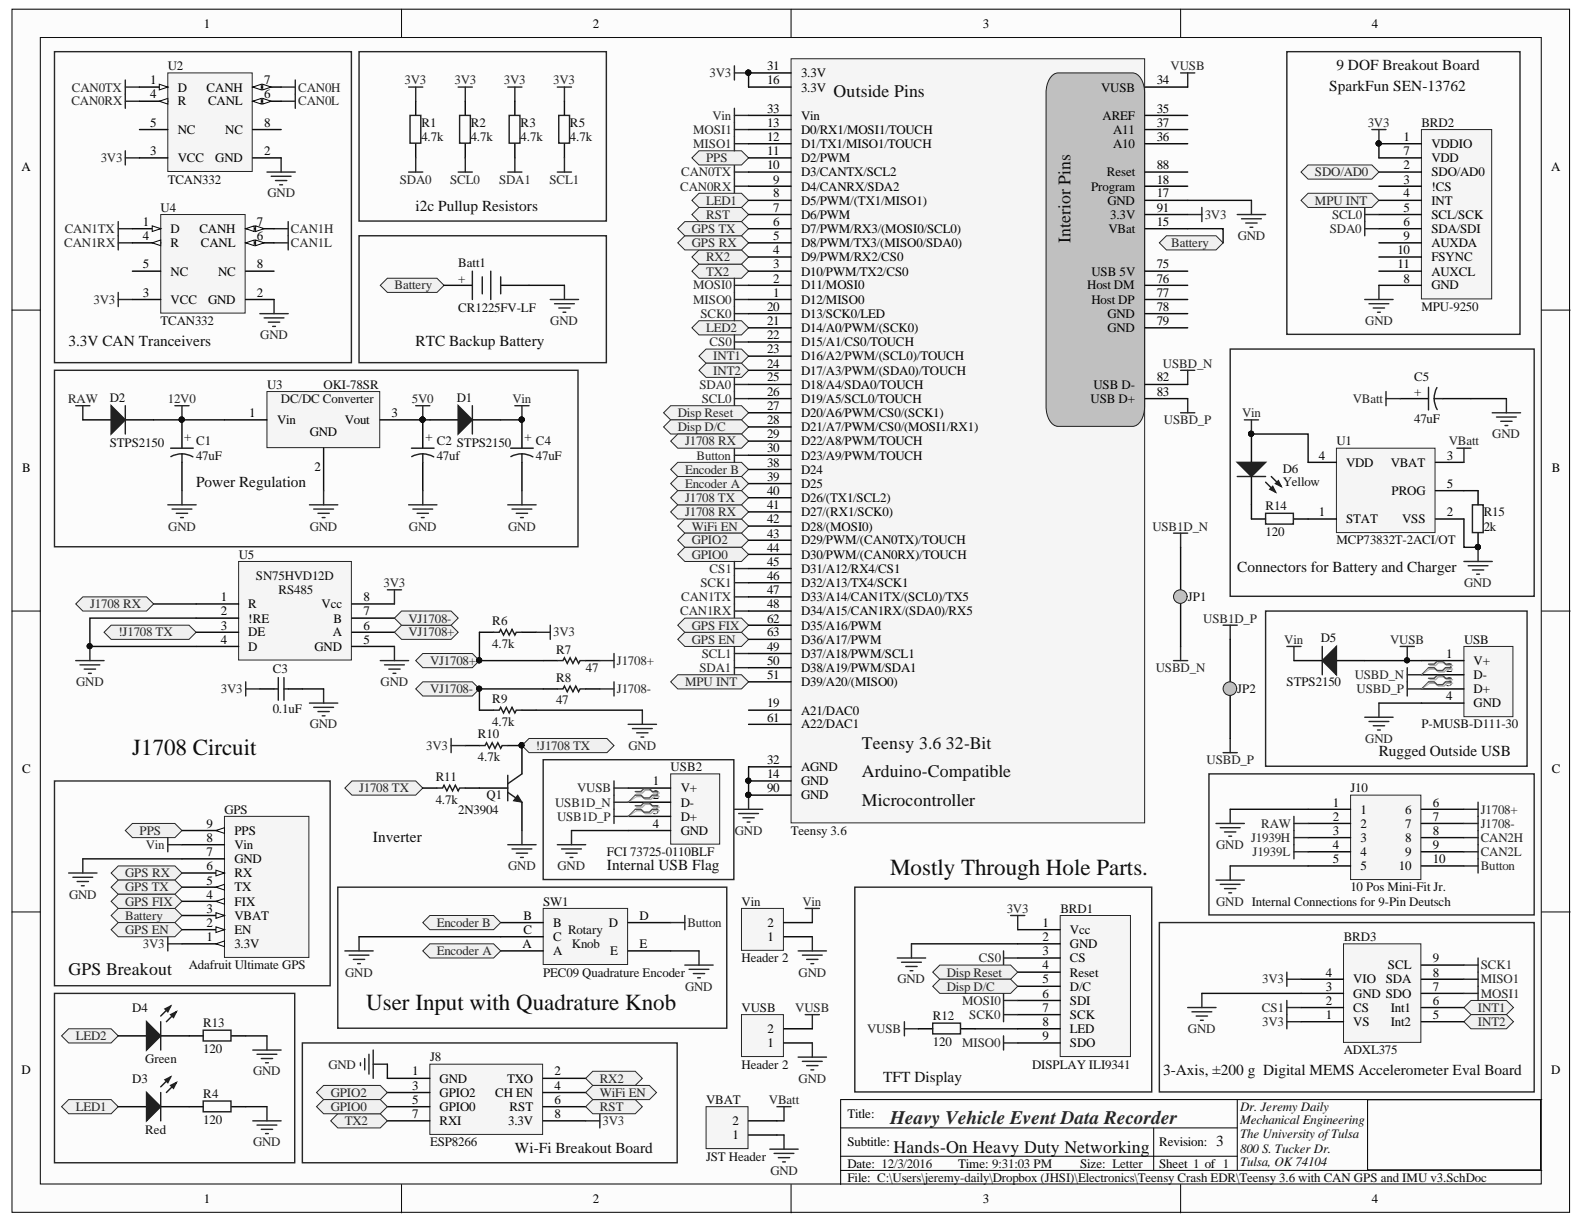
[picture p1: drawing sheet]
<svg xmlns="http://www.w3.org/2000/svg" width="279mm" height="216mm" viewBox="0 0 279 216" stroke-linecap="round" stroke-linejoin="round" font-family="sans-serif">
<defs><g id="words">
<g font-size="4.1" fill="#0e0e0e">
<text x="23.3" y="133.1">J1708 Circuit</text>
<text x="157" y="154.3">Mostly Through Hole Parts.</text>
<text x="64.6" y="178.1">User Input with Quadrature Knob</text>
</g>
<text font-size="3.4" fill="#262626" x="157" y="198.2">Heavy Vehicle Event Data Recorder</text>
<g font-size="3.1" fill="#0e0e0e">
<text x="147" y="17.2">Outside Pins</text>
<text x="188.8" y="42.9" transform="rotate(-90 188.8 42.9)">Interior Pins</text>
<text x="152" y="132">Teensy 3.6</text>
<text x="152" y="137.1">Arduino-Compatible</text>
<text x="166.9" y="132">32-Bit</text>
<text x="152" y="142.1">Microcontroller</text>
<text x="12.1" y="172">GPS Breakout</text>
<text x="157.6" y="203.3">Hands-On Heavy Duty Networking</text>
</g>
<g font-size="2.7" fill="#0e0e0e">
<text x="234.5" y="16.1">SparkFun SEN-13762</text>
<text x="235.7" y="12.3">9 DOF Breakout Board</text>
<text x="73.3" y="37.3">i2c Pullup Resistors</text>
<text x="12.1" y="60.9">3.3V CAN Tranceivers</text>
<text x="73.3" y="60.9">RTC Backup Battery</text>
<text x="34.6" y="86">Power Regulation</text>
<text x="218.2" y="100.9">Connectors for Battery and Charger</text>
<text x="243.2" y="133.4">Rugged Outside USB</text>
<text x="65.8" y="148.4">Inverter</text>
<text x="107.1" y="153.4">Internal USB Flag</text>
<text x="155.8" y="190.9">TFT Display</text>
<text x="205.1" y="189.6">3-Axis, ±200 g Digital MEMS Accelerometer Eval Board</text>
<text x="90.8" y="203.4">Wi-Fi Breakout Board</text>
<text x="214.5" y="202.1">3</text>
</g>
<g font-size="2.3">
<text x="35.9" y="4.9">1</text>
<text x="104.6" y="4.9">2</text>
<text x="173.3" y="4.9">3</text>
<text x="242" y="4.9">4</text>
<text x="26.5" y="14.9">1</text>
<text x="26.5" y="17.3">4</text>
<text x="31.4" y="16.1">D</text>
<text x="36.4" y="16.1">CANH</text>
<text x="46.6" y="17.3">6</text>
<text x="46.6" y="14.9">7</text>
<text x="135.3" y="14.9">16</text>
<text x="135.3" y="12.3">31</text>
<text x="141.3" y="16.1">3.3V</text>
<text x="141.3" y="13.6">3.3V</text>
<text x="194.2" y="16.1">VUSB</text>
<text x="204" y="14.9">34</text>
<text x="26.5" y="22.4">5</text>
<text x="31.4" y="18.6">R</text>
<text x="31.4" y="23.6">NC</text>
<text x="36.7" y="18.6">CANL</text>
<text x="39.7" y="23.6">NC</text>
<text x="46.6" y="22.4">8</text>
<text x="135.3" y="22.4">13</text>
<text x="135.3" y="19.9">33</text>
<text x="141.3" y="23.6">D0/RX1/MOSI1/TOUCH</text>
<text x="141.3" y="21.1">Vin</text>
<text x="194.5" y="21.1">AREF</text>
<text x="196.3" y="23.6">A11</text>
<text x="204" y="19.9">35</text>
<text x="204" y="22.4">37</text>
<text x="26.5" y="27.4">3</text>
<text x="31.4" y="28.6">VCC</text>
<text x="38" y="28.6">GND</text>
<text x="46.6" y="27.4">2</text>
<text x="135.3" y="29.8">10</text>
<text x="135.3" y="27.4">11</text>
<text x="135.3" y="24.9">12</text>
<text x="141.3" y="28.6">D2/PWM</text>
<text x="141.3" y="26.1">D1/TX1/MISO1/TOUCH</text>
<text x="196.3" y="26.1">A10</text>
<text x="204" y="24.9">36</text>
<text x="204" y="29.8">88</text>
<text x="247.6" y="24.9">1</text>
<text x="247.6" y="29.8">2</text>
<text x="247.6" y="27.4">7</text>
<text x="252.5" y="26.1">VDDIO</text>
<text x="252.5" y="28.6">VDD</text>
<text x="3.8" y="30.2">A</text>
<text x="136.4" y="34.8">8</text>
<text x="136.4" y="32.4">9</text>
<text x="141.3" y="33.6">D4/CANRX/SDA2</text>
<text x="141.3" y="31.1">D3/CANTX/SCL2</text>
<text x="192.5" y="33.6">Program</text>
<text x="195.2" y="31.1">Reset</text>
<text x="204" y="34.8">17</text>
<text x="204" y="32.4">18</text>
<text x="247.6" y="32.4">3</text>
<text x="247.6" y="34.8">4</text>
<text x="252.5" y="31.1">SDO/AD0</text>
<text x="252.5" y="33.6">!CS</text>
<text x="273.6" y="30.2">A</text>
<text x="25.2" y="39.8">1</text>
<text x="30.1" y="41.1">D</text>
<text x="35.2" y="41.1">CANH</text>
<text x="45.3" y="39.8">7</text>
<text x="136.4" y="39.8">6</text>
<text x="136.4" y="37.4">7</text>
<text x="141.3" y="41.1">D7/PWM/RX3/(MOSI0/SCL0)</text>
<text x="141.3" y="38.6">D6/PWM</text>
<text x="141.3" y="36.1">D5/PWM/(TX1/MISO1)</text>
<text x="195.3" y="36.1">GND</text>
<text x="195.5" y="41.1">VBat</text>
<text x="195.8" y="38.6">3.3V</text>
<text x="204" y="39.8">15</text>
<text x="204" y="37.4">91</text>
<text x="247.6" y="37.4">5</text>
<text x="247.6" y="39.8">6</text>
<text x="252.5" y="36.1">INT</text>
<text x="252.5" y="38.6">SCL/SCK</text>
<text x="252.5" y="41.1">SDA/SDI</text>
<text x="25.2" y="42.4">4</text>
<text x="25.2" y="47.3">5</text>
<text x="30.1" y="43.6">R</text>
<text x="35.4" y="43.6">CANL</text>
<text x="45.3" y="42.4">6</text>
<text x="45.3" y="47.3">8</text>
<text x="136.4" y="47.3">3</text>
<text x="136.4" y="44.9">4</text>
<text x="136.4" y="42.4">5</text>
<text x="141.3" y="46.1">D9/PWM/RX2/CS0</text>
<text x="141.3" y="43.6">D8/PWM/TX3/(MISO0/SDA0)</text>
<text x="204" y="47.3">75</text>
<text x="246.5" y="44.9">10</text>
<text x="246.5" y="47.3">11</text>
<text x="247.6" y="42.4">9</text>
<text x="252.5" y="43.6">AUXDA</text>
<text x="252.5" y="46.1">FSYNC</text>
<text x="25.2" y="52.3">3</text>
<text x="30.1" y="53.6">VCC</text>
<text x="30.1" y="48.6">NC</text>
<text x="36.7" y="53.6">GND</text>
<text x="38.5" y="48.6">NC</text>
<text x="45.3" y="52.3">2</text>
<text x="136.4" y="52.3">1</text>
<text x="136.4" y="49.9">2</text>
<text x="141.3" y="53.6">D12/MISO0</text>
<text x="141.3" y="51.1">D11/MOSI0</text>
<text x="141.3" y="48.6">D10/PWM/TX2/CS0</text>
<text x="191.8" y="51.1">Host DM</text>
<text x="192.5" y="48.6">USB 5V</text>
<text x="192.5" y="53.6">Host DP</text>
<text x="204" y="49.9">76</text>
<text x="204" y="52.3">77</text>
<text x="247.6" y="49.9">8</text>
<text x="252.5" y="51.1">GND</text>
<text x="252.5" y="48.6">AUXCL</text>
<text x="135.3" y="54.9">20</text>
<text x="135.3" y="57.3">21</text>
<text x="135.3" y="59.8">22</text>
<text x="141.3" y="56">D13/SCK0/LED</text>
<text x="141.3" y="58.6">D14/A0/PWM/(SCK0)</text>
<text x="195.3" y="56">GND</text>
<text x="195.3" y="58.6">GND</text>
<text x="204" y="54.9">78</text>
<text x="204" y="57.3">79</text>
<text x="135.3" y="62.3">23</text>
<text x="135.3" y="64.8">24</text>
<text x="141.3" y="61.1">D15/A1/CS0/TOUCH</text>
<text x="141.3" y="63.6">D16/A2/PWM/(SCL0)/TOUCH</text>
<text x="135.3" y="67.3">25</text>
<text x="135.3" y="69.8">26</text>
<text x="141.3" y="66.1">D17/A3/PWM/(SDA0)/TOUCH</text>
<text x="141.3" y="68.6">D18/A4/SDA0/TOUCH</text>
<text x="141.3" y="71.1">D19/A5/SCL0/TOUCH</text>
<text x="192.4" y="71.1">USB D+</text>
<text x="192.9" y="68.6">USB D-</text>
<text x="204" y="67.3">82</text>
<text x="204" y="69.8">83</text>
<text x="44" y="73.5">1</text>
<text x="48.9" y="74.8">Vin</text>
<text x="54.6" y="76.8">GND</text>
<text x="60.8" y="74.8">Vout</text>
<text x="69.1" y="73.5">3</text>
<text x="135.3" y="72.4">27</text>
<text x="135.3" y="74.8">28</text>
<text x="135.3" y="77.3">29</text>
<text x="141.3" y="73.5">D20/A6/PWM/CS0/(SCK1)</text>
<text x="141.3" y="76.1">D21/A7/PWM/CS0/(MOSI1/RX1)</text>
<text x="3.9" y="83.3">B</text>
<text x="55.5" y="83.1">2</text>
<text x="135.3" y="79.8">30</text>
<text x="135.3" y="82.3">38</text>
<text x="141.3" y="78.5">D22/A8/PWM/TOUCH</text>
<text x="141.3" y="81.1">D23/A9/PWM/TOUCH</text>
<text x="141.3" y="83.6">D24</text>
<text x="232.6" y="81.1">4</text>
<text x="237.4" y="82.3">VDD</text>
<text x="245.3" y="82.3">VBAT</text>
<text x="255.2" y="81.1">3</text>
<text x="273.7" y="83.3">B</text>
<text x="135.3" y="84.8">39</text>
<text x="135.3" y="87.3">40</text>
<text x="135.3" y="89.8">41</text>
<text x="141.3" y="86.1">D25</text>
<text x="141.3" y="88.6">D26/(TX1/SCL2)</text>
<text x="245.5" y="87.3">PROG</text>
<text x="255.2" y="86.1">5</text>
<text x="135.3" y="92.3">42</text>
<text x="135.3" y="94.8">43</text>
<text x="141.3" y="91">D27/(RX1/SCK0)</text>
<text x="141.3" y="93.6">D28/(MOSI0)</text>
<text x="232.6" y="91">1</text>
<text x="237.4" y="92.3">STAT</text>
<text x="247.3" y="92.3">VSS</text>
<text x="255.2" y="91">2</text>
<text x="135.3" y="97.3">44</text>
<text x="135.3" y="99.8">45</text>
<text x="141.3" y="96">D29/PWM/(CAN0TX)/TOUCH</text>
<text x="141.3" y="98.6">D30/PWM/(CAN0RX)/TOUCH</text>
<text x="141.3" y="101">D31/A12/RX4/CS1</text>
<text x="39" y="106.1">1</text>
<text x="43.8" y="107.3">R</text>
<text x="56.7" y="107.3">Vcc</text>
<text x="64.1" y="106.1">8</text>
<text x="135.3" y="102.3">46</text>
<text x="135.3" y="104.8">47</text>
<text x="135.3" y="107.3">48</text>
<text x="141.3" y="103.5">D32/A13/TX4/SCK1</text>
<text x="141.3" y="106.1">D33/A14/CAN1TX/(SCL0)/TX5</text>
<text x="39" y="108.5">2</text>
<text x="39" y="111.1">3</text>
<text x="39" y="113.5">4</text>
<text x="43.8" y="109.8">!RE</text>
<text x="43.8" y="112.3">DE</text>
<text x="58.7" y="112.3">A</text>
<text x="58.9" y="109.8">B</text>
<text x="64.1" y="108.5">7</text>
<text x="64.1" y="111.1">6</text>
<text x="64.1" y="113.5">5</text>
<text x="135.3" y="109.8">62</text>
<text x="135.3" y="112.3">63</text>
<text x="141.3" y="108.5">D34/A15/CAN1RX/(SDA0)/RX5</text>
<text x="141.3" y="111.1">D35/A16/PWM</text>
<text x="141.3" y="113.5">D36/A17/PWM</text>
<text x="43.8" y="114.8">D</text>
<text x="55.5" y="114.8">GND</text>
<text x="135.3" y="114.8">49</text>
<text x="135.3" y="117.2">50</text>
<text x="135.3" y="119.8">51</text>
<text x="141.3" y="116.1">D37/A18/PWM/SCL1</text>
<text x="141.3" y="118.5">D38/A19/PWM/SDA1</text>
<text x="255.1" y="116.1">1</text>
<text x="255.1" y="118.5">2</text>
<text x="259.9" y="117.2">V+</text>
<text x="259.9" y="119.8">D-</text>
<text x="135.3" y="124.8">19</text>
<text x="141.3" y="121">D39/A20/(MISO0)</text>
<text x="255.1" y="121">3</text>
<text x="255.1" y="123.5">4</text>
<text x="259.9" y="122.3">D+</text>
<text x="259.9" y="124.8">GND</text>
<text x="135.3" y="127.3">61</text>
<text x="141.3" y="126">A21/DAC0</text>
<text x="141.3" y="128.5">A22/DAC1</text>
<text x="3.9" y="136.3">C</text>
<text x="135.3" y="137.3">14</text>
<text x="135.3" y="134.7">32</text>
<text x="141.3" y="136">AGND</text>
<text x="273.7" y="136.3">C</text>
<text x="115.2" y="138.5">1</text>
<text x="115.2" y="141">2</text>
<text x="115.2" y="143.5">3</text>
<text x="120.1" y="139.7">V+</text>
<text x="120.1" y="142.3">D-</text>
<text x="135.3" y="139.7">90</text>
<text x="141.3" y="138.5">GND</text>
<text x="141.3" y="141">GND</text>
<text x="235.1" y="142.3">1</text>
<text x="240" y="143.5">1</text>
<text x="247.8" y="143.5">6</text>
<text x="252.7" y="142.3">6</text>
<text x="36.4" y="148.5">8</text>
<text x="36.4" y="146">9</text>
<text x="41.3" y="149.8">Vin</text>
<text x="41.3" y="147.2">PPS</text>
<text x="115.2" y="146">4</text>
<text x="120.1" y="144.8">D+</text>
<text x="120.1" y="147.2">GND</text>
<text x="235.1" y="144.8">2</text>
<text x="235.1" y="147.2">3</text>
<text x="235.1" y="149.8">4</text>
<text x="240" y="146">2</text>
<text x="240" y="148.5">3</text>
<text x="247.8" y="146">7</text>
<text x="247.8" y="148.5">8</text>
<text x="252.7" y="144.8">7</text>
<text x="252.7" y="147.2">8</text>
<text x="252.7" y="149.8">9</text>
<text x="36.4" y="153.5">6</text>
<text x="36.4" y="151">7</text>
<text x="41.3" y="154.8">RX</text>
<text x="41.3" y="152.2">GND</text>
<text x="235.1" y="152.2">5</text>
<text x="240" y="151">4</text>
<text x="240" y="153.5">5</text>
<text x="246.7" y="153.5">10</text>
<text x="247.8" y="151">9</text>
<text x="252.7" y="152.2">10</text>
<text x="36.4" y="161">3</text>
<text x="36.4" y="158.5">4</text>
<text x="36.4" y="156">5</text>
<text x="41.3" y="159.8">FIX</text>
<text x="41.3" y="157.2">TX</text>
<text x="36.4" y="166">1</text>
<text x="36.4" y="163.5">2</text>
<text x="41.3" y="167.3">3.3V</text>
<text x="41.3" y="164.7">EN</text>
<text x="41.3" y="162.2">VBAT</text>
<text x="92.2" y="167.3">A</text>
<text x="92.3" y="162.2">B</text>
<text x="92.3" y="164.7">C</text>
<text x="97.6" y="163.5">B</text>
<text x="97.6" y="166">C</text>
<text x="107.4" y="163.5">D</text>
<text x="112.8" y="162.2">D</text>
<text x="112.8" y="167.3">E</text>
<text x="135.4" y="166">1</text>
<text x="135.4" y="163.5">2</text>
<text x="183.9" y="163.5">1</text>
<text x="183.9" y="166">2</text>
<text x="188.7" y="164.7">Vcc</text>
<text x="188.7" y="167.3">GND</text>
<text x="97.6" y="168.5">A</text>
<text x="107.6" y="168.5">E</text>
<text x="183.9" y="168.5">3</text>
<text x="183.9" y="171">4</text>
<text x="183.9" y="173.5">5</text>
<text x="188.7" y="169.7">CS</text>
<text x="188.7" y="172.3">Reset</text>
<text x="233.9" y="172.3">4</text>
<text x="238.7" y="173.5">VIO</text>
<text x="244.5" y="173.5">SDA</text>
<text x="244.8" y="171">SCL</text>
<text x="252.7" y="172.3">8</text>
<text x="252.7" y="169.7">9</text>
<text x="183.9" y="176">6</text>
<text x="183.9" y="178.5">7</text>
<text x="188.7" y="174.7">D/C</text>
<text x="188.7" y="177.3">SDI</text>
<text x="188.7" y="179.7">SCK</text>
<text x="233.9" y="179.7">1</text>
<text x="233.9" y="177.3">2</text>
<text x="233.9" y="174.7">3</text>
<text x="238.7" y="178.5">CS</text>
<text x="238.7" y="176">GND SDO</text>
<text x="245.3" y="178.5">Int1</text>
<text x="252.7" y="179.7">5</text>
<text x="252.7" y="177.3">6</text>
<text x="252.7" y="174.7">7</text>
<text x="135.4" y="184.7">1</text>
<text x="135.4" y="182.2">2</text>
<text x="183.9" y="181">8</text>
<text x="183.9" y="183.5">9</text>
<text x="188.7" y="182.2">LED</text>
<text x="188.7" y="184.7">SDO</text>
<text x="238.7" y="181">VS</text>
<text x="245.3" y="181">Int2</text>
<text x="3.8" y="189.4">D</text>
<text x="72.7" y="189.7">1</text>
<text x="77.5" y="190.9">GND</text>
<text x="89.5" y="190.9">TXO</text>
<text x="97.8" y="189.7">2</text>
<text x="273.6" y="189.4">D</text>
<text x="72.7" y="192.2">3</text>
<text x="72.7" y="194.8">5</text>
<text x="72.7" y="197.2">7</text>
<text x="77.5" y="193.5">GPIO2</text>
<text x="77.5" y="195.9">GPIO0</text>
<text x="87.3" y="193.5">CH EN</text>
<text x="89.9" y="195.9">RST</text>
<text x="97.8" y="192.2">4</text>
<text x="97.8" y="194.8">6</text>
<text x="97.8" y="197.2">8</text>
<text x="149.5" y="197.2">Title:</text>
<text x="77.5" y="198.5">RXI</text>
<text x="89.6" y="198.5">3.3V</text>
<text x="129.2" y="200.9">1</text>
<text x="129.2" y="198.5">2</text>
<text x="149.5" y="202.2">Subtitle:</text>
<text x="204.5" y="202.2">Revision:</text>
<text x="149.5" y="206">Date: 12/3/2016</text>
<text x="149.5" y="208.4">File: C:\Users\jeremy-daily\Dropbox (JHSI)\Electronics\Teensy Crash EDR\Teensy 3.6 with CAN GPS and IMU v3.SchDoc</text>
<text x="169" y="206">Time: 9:31:03 PM</text>
<text x="190.5" y="206">Size: Letter</text>
<text x="204.5" y="206">Sheet 1 of 1</text>
<text x="35.9" y="212.2">1</text>
<text x="104.6" y="212.2">2</text>
<text x="173.3" y="212.2">3</text>
<text x="242" y="212.2">4</text>
</g>
<g font-size="2.3" fill="#262626">
<text x="12.7" y="16.1">CAN0TX</text>
<text x="52.6" y="16.1">CAN0H</text>
<text x="71.4" y="14.9">3V3</text>
<text x="80.2" y="14.9">3V3</text>
<text x="88.9" y="14.9">3V3</text>
<text x="97.6" y="14.9">3V3</text>
<text x="125.1" y="13.6">3V3</text>
<text x="206.5" y="12.3">VUSB</text>
<text x="12.6" y="18.6">CAN0RX</text>
<text x="52.6" y="18.6">CAN0L</text>
<text x="122.3" y="23.6">MOSI1</text>
<text x="125.7" y="21.1">Vin</text>
<text x="241.2" y="22.4">3V3</text>
<text x="17.8" y="28.6">3V3</text>
<text x="122.3" y="26.1">MISO1</text>
<text x="124.6" y="28.6">PPS</text>
<text x="47.2" y="34.8">GND</text>
<text x="70.5" y="32.4">SDA0</text>
<text x="79.4" y="32.4">SCL0</text>
<text x="88" y="32.4">SDA1</text>
<text x="96.9" y="32.4">SCL1</text>
<text x="120" y="33.6">CAN0RX</text>
<text x="120.2" y="31.1">CAN0TX</text>
<text x="231.9" y="31.1">SDO/AD0</text>
<text x="11.4" y="41.1">CAN1TX</text>
<text x="51.3" y="41.1">CAN1H</text>
<text x="122" y="41.1">GPS TX</text>
<text x="124.6" y="38.6">RST</text>
<text x="124.6" y="36.1">LED1</text>
<text x="212.5" y="38.6">3V3</text>
<text x="231.9" y="36.1">MPU INT</text>
<text x="234.6" y="41.1">SDA0</text>
<text x="235" y="38.6">SCL0</text>
<text x="11.3" y="43.6">CAN1RX</text>
<text x="51.3" y="43.6">CAN1L</text>
<text x="122" y="43.6">GPS RX</text>
<text x="124.6" y="46.1">RX2</text>
<text x="206.6" y="43.6">Battery</text>
<text x="218.3" y="42.4">GND</text>
<text x="16.5" y="53.6">3V3</text>
<text x="69.6" y="51.1">Battery</text>
<text x="122.3" y="53.6">MISO0</text>
<text x="122.3" y="51.1">MOSI0</text>
<text x="124.6" y="48.6">TX2</text>
<text x="45.9" y="59.8">GND</text>
<text x="97.1" y="57.3">GND</text>
<text x="123.5" y="56">SCK0</text>
<text x="124.6" y="58.6">LED2</text>
<text x="240.8" y="57.3">GND</text>
<text x="125.1" y="61.1">CS0</text>
<text x="125.8" y="63.6">INT1</text>
<text x="205.1" y="64.8">USBD_N</text>
<text x="12" y="71.1">RAW</text>
<text x="29.6" y="71.1">12V0</text>
<text x="72.6" y="71.1">5V0</text>
<text x="90.4" y="71.1">Vin</text>
<text x="123.4" y="68.6">SDA0</text>
<text x="123.8" y="71.1">SCL0</text>
<text x="125.8" y="66.1">INT2</text>
<text x="238.6" y="71.1">VBatt</text>
<text x="119.6" y="73.5">Disp Reset</text>
<text x="119.6" y="76.1">Disp D/C</text>
<text x="205.3" y="74.8">USBD_P</text>
<text x="219.1" y="73.5">Vin</text>
<text x="263.2" y="77.3">GND</text>
<text x="120.8" y="83.6">Encoder B</text>
<text x="120.8" y="78.5">J1708 RX</text>
<text x="122.9" y="81.1">Button</text>
<text x="255.5" y="78.5">VBatt</text>
<text x="120.8" y="86.1">Encoder A</text>
<text x="120.8" y="88.6">J1708 TX</text>
<text x="29.7" y="93.6">GND</text>
<text x="54.6" y="93.6">GND</text>
<text x="72.1" y="93.6">GND</text>
<text x="89.6" y="93.6">GND</text>
<text x="120.8" y="91">J1708 RX</text>
<text x="122" y="93.6">WiFi EN</text>
<text x="203.3" y="93.6">USB1D_N</text>
<text x="122" y="96">GPIO2</text>
<text x="122" y="98.6">GPIO0</text>
<text x="125.1" y="101">CS1</text>
<text x="15.9" y="107.3">J1708 RX</text>
<text x="67.6" y="103.5">3V3</text>
<text x="120.2" y="106.1">CAN1TX</text>
<text x="123.5" y="103.5">SCK1</text>
<text x="258.2" y="103.5">GND</text>
<text x="20.9" y="112.3">!J1708 TX</text>
<text x="72" y="112.3">VJ1708+</text>
<text x="72" y="109.8">VJ1708-</text>
<text x="97.6" y="112.3">3V3</text>
<text x="120" y="108.5">CAN1RX</text>
<text x="122" y="113.5">GPS EN</text>
<text x="122" y="111.1">GPS FIX</text>
<text x="212.2" y="109.8">USB1D_P</text>
<text x="226.5" y="113.5">Vin</text>
<text x="245.2" y="113.5">VUSB</text>
<text x="75.8" y="117.2">VJ1708+</text>
<text x="108.8" y="117.2">J1708+</text>
<text x="123.4" y="118.5">SDA1</text>
<text x="123.8" y="116.1">SCL1</text>
<text x="203.9" y="118.5">USBD_N</text>
<text x="239" y="119.8">USBD_N</text>
<text x="13.4" y="121">GND</text>
<text x="39" y="122.3">3V3</text>
<text x="67.1" y="121">GND</text>
<text x="75.8" y="122.3">VJ1708-</text>
<text x="108.8" y="122.3">J1708-</text>
<text x="120.8" y="121">MPU INT</text>
<text x="239.3" y="122.3">USBD_P</text>
<text x="54.6" y="128.5">GND</text>
<text x="240.8" y="131">GND</text>
<text x="75.2" y="132.3">3V3</text>
<text x="94.5" y="132.3">!J1708 TX</text>
<text x="110.9" y="132.3">GND</text>
<text x="212.8" y="134.7">USBD_P</text>
<text x="63.3" y="139.7">J1708 TX</text>
<text x="97.9" y="142.3">USB1D_N</text>
<text x="101.8" y="139.7">VUSB</text>
<text x="261.2" y="143.5">J1708+</text>
<text x="24.6" y="147.2">PPS</text>
<text x="25.7" y="149.8">Vin</text>
<text x="98.3" y="144.8">USB1D_P</text>
<text x="129.6" y="147.2">GND</text>
<text x="214.5" y="149.8">GND</text>
<text x="220.7" y="148.5">J1939H</text>
<text x="222.5" y="146">RAW</text>
<text x="261.2" y="146">J1708-</text>
<text x="261.2" y="148.5">CAN2H</text>
<text x="22.1" y="154.8">GPS RX</text>
<text x="89.6" y="153.5">GND</text>
<text x="98.3" y="153.5">GND</text>
<text x="220.9" y="151">J1939L</text>
<text x="261.2" y="151">CAN2L</text>
<text x="261.2" y="153.5">Button</text>
<text x="12.2" y="158.5">GND</text>
<text x="22.1" y="157.2">GPS TX</text>
<text x="22.1" y="159.8">GPS FIX</text>
<text x="141.5" y="159.8">Vin</text>
<text x="177.6" y="161">3V3</text>
<text x="214.5" y="159.8">GND Internal Connections for 9-Pin Deutsch</text>
<text x="22.1" y="162.2">Battery</text>
<text x="22.1" y="164.7">GPS EN</text>
<text x="25.2" y="167.3">3V3</text>
<text x="77" y="163.5">Encoder B</text>
<text x="121.3" y="163.5">Button</text>
<text x="60.9" y="172.3">GND</text>
<text x="77" y="168.5">Encoder A</text>
<text x="140.9" y="172.3">GND</text>
<text x="158.3" y="173.5">GND</text>
<text x="167" y="172.3">Disp Reset</text>
<text x="172.7" y="169.7">CS0</text>
<text x="222.6" y="173.5">3V3</text>
<text x="261.2" y="171">SCK1</text>
<text x="261.2" y="173.5">MISO1</text>
<text x="120.8" y="174.7">GND</text>
<text x="140.3" y="178.5">VUSB</text>
<text x="167" y="174.7">Disp D/C</text>
<text x="169.7" y="177.3">MOSI0</text>
<text x="171" y="179.7">SCK0</text>
<text x="222.6" y="178.5">CS1</text>
<text x="260.7" y="178.5">INT1</text>
<text x="261.2" y="176">MOSI1</text>
<text x="13.4" y="183.5">LED2</text>
<text x="153" y="182.2">VUSB</text>
<text x="169.7" y="184.7">MISO0</text>
<text x="209.5" y="182.2">GND</text>
<text x="222.6" y="181">3V3</text>
<text x="260.7" y="181">INT2</text>
<text x="44.6" y="189.7">GND</text>
<text x="57.9" y="188.5">GND</text>
<text x="105.8" y="190.9">RX2</text>
<text x="140.9" y="190.9">GND</text>
<text x="13.4" y="195.9">LED1</text>
<text x="58.3" y="193.5">GPIO2</text>
<text x="58.3" y="195.9">GPIO0</text>
<text x="105.8" y="195.9">RST</text>
<text x="105.8" y="193.5">WiFi EN</text>
<text x="135.6" y="194.8">VBatt</text>
<text x="44.6" y="202.2">GND</text>
<text x="60.8" y="198.5">TX2</text>
<text x="106.3" y="198.5">3V3</text>
<text x="135.9" y="207.2">GND</text>
</g>
<g font-size="2.3" fill="#0e0e0e">
<text x="29.6" y="12.3">U2</text>
<text x="74.3" y="22.4">R1</text>
<text x="83" y="22.4">R2</text>
<text x="91.8" y="22.4">R3</text>
<text x="100.5" y="22.4">R5</text>
<text x="250.7" y="22.4">BRD2</text>
<text x="74.3" y="24.9">4.7k</text>
<text x="83" y="24.9">4.7k</text>
<text x="91.8" y="24.9">4.7k</text>
<text x="100.5" y="24.9">4.7k</text>
<text x="29.6" y="32.4">TCAN332</text>
<text x="28.3" y="37.4">U4</text>
<text x="80.8" y="47.1">Batt1</text>
<text x="80.8" y="49.9">+</text>
<text x="28.3" y="57.3">TCAN332</text>
<text x="80.8" y="55.1">CR1225FV-LF</text>
<text x="250.7" y="54.9">MPU-9250</text>
<text x="19.4" y="70.8">D2</text>
<text x="47.1" y="68.6">U3</text>
<text x="49.6" y="71.1">DC/DC Converter</text>
<text x="57.1" y="68.6">OKI-78SR</text>
<text x="80.6" y="70.8">D1</text>
<text x="249.4" y="69.8">+</text>
<text x="249.4" y="67.3">C5</text>
<text x="32.6" y="76.6" transform="rotate(90 32.6 76.6)">+</text>
<text x="75.1" y="76.6" transform="rotate(90 75.1 76.6)">+</text>
<text x="92.6" y="76.6" transform="rotate(90 92.6 76.6)">+</text>
<text x="249.4" y="74.6">47uF</text>
<text x="19.4" y="78.8">STPS2150</text>
<text x="34.6" y="78.5">C1</text>
<text x="34.6" y="81.1">47uF</text>
<text x="77" y="78.5">C2 STPS2150</text>
<text x="77" y="81.1">47uf</text>
<text x="94.5" y="78.5">C4</text>
<text x="94.5" y="81.1">47uF</text>
<text x="226.3" y="83.3">D6</text>
<text x="235.7" y="78.5">U1</text>
<text x="226.3" y="85.8">Yellow</text>
<text x="223.2" y="90">R14</text>
<text x="223.2" y="94.6">120</text>
<text x="261.7" y="91">R15</text>
<text x="261.7" y="93.6">2k</text>
<text x="42.1" y="98.6">U5</text>
<text x="235.7" y="96">MCP73832T-2ACI/OT</text>
<text x="45.2" y="102.3">SN75HVD12D</text>
<text x="49.1" y="104.8">RS485</text>
<text x="209.5" y="106.1">JP1</text>
<text x="86.8" y="110.3">R6</text>
<text x="233" y="113.3">D5</text>
<text x="258.2" y="113.5">USB</text>
<text x="48.1" y="118.8">C3</text>
<text x="86.8" y="114.3">4.7k</text>
<text x="98.1" y="115.3">R7</text>
<text x="103.3" y="118.5">47</text>
<text x="48.1" y="125.8">0.1uF</text>
<text x="86.8" y="124">R9</text>
<text x="98.1" y="120.3">R8</text>
<text x="98.1" y="124.3">47</text>
<text x="218.2" y="122.3">JP2</text>
<text x="227" y="121">STPS2150</text>
<text x="84.3" y="130.3">R10</text>
<text x="86.8" y="128.1">4.7k</text>
<text x="250.7" y="128.5">P-MUSB-D111-30</text>
<text x="76.9" y="137.8">R11</text>
<text x="84.3" y="134.2">4.7k</text>
<text x="118.3" y="136">USB2</text>
<text x="39.6" y="143.5">GPS</text>
<text x="76.9" y="141.8">4.7k</text>
<text x="80.8" y="143.5">2N3904</text>
<text x="85.8" y="141">Q1</text>
<text x="238.2" y="139.7">J10</text>
<text x="139.5" y="147.2">Teensy 3.6</text>
<text x="107.1" y="151">FCI 73725-0110BLF</text>
<text x="95.8" y="159.8">SW1</text>
<text x="130.8" y="159.8">Vin</text>
<text x="187" y="161">BRD1</text>
<text x="238.2" y="157.2">10 Pos Mini-Fit Jr.</text>
<text x="100.2" y="164.7">Rotary</text>
<text x="100.9" y="167.3">Knob</text>
<text x="237" y="166">BRD3</text>
<text x="33.3" y="171">Adafruit Ultimate GPS</text>
<text x="95.8" y="172.3">PEC09 Quadrature Encoder</text>
<text x="130.8" y="169.7">Header 2</text>
<text x="23.3" y="178.5">D4</text>
<text x="130.8" y="178.5">VUSB</text>
<text x="164.5" y="180">R12</text>
<text x="35.9" y="181.2">R13</text>
<text x="35.9" y="185.7">120</text>
<text x="164.5" y="184.4">120</text>
<text x="237" y="186">ADXL375</text>
<text x="23.3" y="190.9">D3</text>
<text x="25.6" y="187.5">Green</text>
<text x="75.8" y="187.2">J8</text>
<text x="130.8" y="188.5">Header 2</text>
<text x="182.1" y="188.5">DISPLAY ILI9341</text>
<text x="35.9" y="193.7">R4</text>
<text x="124.6" y="194.8">VBAT</text>
<text x="218.8" y="195.9">Dr. Jeremy Daily</text>
<text x="25.6" y="200">Red</text>
<text x="35.9" y="198.2">120</text>
<text x="75.8" y="202.2">ESP8266</text>
<text x="218.8" y="200.8">The University ofTulsa</text>
<text x="218.8" y="198.3">Mechanical Engineering</text>
<text x="218.8" y="203.5">800 S. Tucker Dr.</text>
<text x="124.6" y="204.7">JST Header</text>
<text x="218.8" y="205.7">Tulsa, OK 74104</text>
</g>
</g></defs>
<g fill="#fcfcfc" stroke="#000" stroke-width=".18">
<path d="M2.1 1.6h274.8v212.2h-274.8z"/>
<path d="M7.1 6.6h264.8v202.2h-264.8z"/>
</g>
<g fill="none" stroke="#000" stroke-width=".18">
<path d="M70.8 1.6v5M139.5 1.6v5M208.2 1.6v5M2.1 54.7h5M272 54.7h5M2.1 107.8h5M272 107.8h5M2.1 160.9h5M272 160.9h5M148.3 199h69.9M203.5 199v7.4M218.2 194v12.4"/>
<path d="M241.2 194h30.5v12.3h-30.5zM272 194h-123.7v14.9M70.8 208.9v5M139.5 208.9v5M148.3 203.9h69.9M148.3 206.4h123.7M208.2 208.9v5"/>
</g>
<path d="M47.1 69.1h19.9v9.9h-19.9z" fill="#f5f5f5" stroke="#262626" stroke-width=".18"/>
<path d="M32.1 74.1v5M39.6 74.1h7.5M57.1 79.1v7.4M67.1 74.1h7.5M32.1 81.6v4.9" fill="none" stroke="#000" stroke-width=".25"/>
<g fill="#0e0e0e" stroke="#0e0e0e" stroke-width=".18">
<circle cx="74.5" cy="74" r=".45"/>
<circle cx="32" cy="74" r=".45"/>
</g>
<path d="M30.1 79.1h4M32.1 80.1l1.2 .2 .7 .3M32.1 80.1h-.8l-1.2 .4M32.1 80.1v1.5" fill="none" stroke="#1c1c1c" stroke-width=".25"/>
<path d="M39.6 144h14.9v24.9h-14.9z" fill="#f5f5f5" stroke="#262626" stroke-width=".18"/>
<path d="M32.1 166.5h7.5" fill="none" stroke="#000" stroke-width=".25"/>
<path d="M38.1 166.5l1.5-.5v1z" fill="#fcfcfc"/>
<path d="M38.1 166.5l1.5-.5v1z" fill="none" stroke="#000" stroke-width=".18"/>
<path d="M32.1 164h7.5" fill="none" stroke="#000" stroke-width=".25"/>
<path d="M38.1 163.5l1.5 .5-1.5 .5z" fill="#fcfcfc"/>
<path d="M38.1 163.5l1.5 .5-1.5 .5z" fill="none" stroke="#000" stroke-width=".18"/>
<path d="M32.1 161.5h7.5" fill="none" stroke="#000" stroke-width=".25"/>
<path d="M38.1 161l1.5 .5-1.5 .5z" fill="#fcfcfc"/>
<path d="M38.1 161l1.5 .5-1.5 .5z" fill="none" stroke="#000" stroke-width=".18"/>
<path d="M32.1 159h7.5" fill="none" stroke="#000" stroke-width=".25"/>
<path d="M38.1 159l1.5-.5v1z" fill="#fcfcfc"/>
<path d="M38.1 159l1.5-.5v1z" fill="none" stroke="#000" stroke-width=".18"/>
<path d="M32.1 156.5h7.5" fill="none" stroke="#000" stroke-width=".25"/>
<path d="M38.1 156.5l1.5-.5v1z" fill="#fcfcfc"/>
<path d="M38.1 156.5l1.5-.5v1z" fill="none" stroke="#000" stroke-width=".18"/>
<path d="M32.1 154h7.5" fill="none" stroke="#000" stroke-width=".25"/>
<path d="M38.1 153.5l1.5 .5-1.5 .5z" fill="#fcfcfc"/>
<path d="M38.1 153.5l1.5 .5-1.5 .5z" fill="none" stroke="#000" stroke-width=".18"/>
<path d="M32.1 151.5h7.5M32.1 149h7.5M32.1 146.5h7.5" fill="none" stroke="#000" stroke-width=".25"/>
<path d="M38.1 146.5l1.5-.5v1z" fill="#fcfcfc"/>
<path d="M38.1 146.5l1.5-.5v1z" fill="none" stroke="#000" stroke-width=".18"/>
<g fill="none" stroke="#262626" stroke-width=".25">
<path d="M49.6 15.4h2.5M49.6 17.9h2.5M52.1 14.1v5M22.1 26.6v2.5M22.1 27.8h2.5M47.1 30.3h5M47.8 31.1h3.5M48.6 31.8h2M49.3 32.6h.5M49.6 27.8v2.5M13.4 71.6h2.5M14.6 71.6v2.5"/>
<path d="M30.8 71.6h2.5M32.1 71.6v2.5M29.6 89h5M30.3 89.8h3.5M31.1 90.5h2M31.8 91.3h.5M32.1 86.5v2.5M54.6 89h5M55.3 89.8h3.5M56.1 90.5h2M56.8 91.3h.5M57.1 86.5v2.5"/>
<path d="M12.1 154h5M12.9 154.7h3.5M13.6 155.5h2M14.4 156.2h.5M14.6 151.5v2.5"/>
</g>
<circle cx="32" cy="74" r=".45" fill="#0e0e0e" stroke="#0e0e0e" stroke-width=".18"/>
<g fill="#f0f0f0" stroke="#262626" stroke-width=".18">
<path d="M19.6 154l1.3-1.3h9.9l1.3 1.3-1.3 1.2h-9.9z" fill-rule="evenodd"/>
<path d="M19.6 156.5l1.3-1.3h9.9l1.3 1.3-1.3 1.2h-9.9z" fill-rule="evenodd"/>
<path d="M22.1 146.5l1.3-1.3h7.4l1.3 1.3-1.3 1.2h-7.4z" fill-rule="evenodd"/>
</g>
<path d="M14.6 74.1h5M22.1 74.1h5" fill="none" stroke="#000" stroke-width=".25"/>
<path d="M19.6 71.6l2.5 2.5-2.5 2.5z" fill="#1c1c1c"/>
<path d="M19.6 71.6l2.5 2.5-2.5 2.5zM22.1 71.6v5" fill="none" stroke="#1c1c1c" stroke-width=".25"/>
<path d="M75.8 187.7h19.9v12.4h-19.9z" fill="#f5f5f5" stroke="#262626" stroke-width=".18"/>
<path d="M68.3 190.2h7.5M68.3 192.7h7.5M68.3 195.2h7.5M68.3 197.7h7.5M95.8 190.2h7.5M95.8 192.7h7.5M95.8 195.2h7.5M95.8 197.7h7.5" fill="none" stroke="#000" stroke-width=".25"/>
<g fill="#f0f0f0" stroke="#262626" stroke-width=".18">
<path d="M103.3 190.2l1.3-1.2h7.5l1.2 1.2-1.2 1.3h-7.5z" fill-rule="evenodd"/>
<path d="M58.3 197.7l1.3-1.2h7.5l1.2 1.2-1.2 1.3h-7.5z" fill-rule="evenodd"/>
</g>
<path d="M63.6 187.5v.5M64.3 186.7v2M65.1 186v3.5M65.8 185.2v5M65.8 187.7h2.5M103.3 197.7h2.5M105.8 196.5v2.5" fill="none" stroke="#262626" stroke-width=".25"/>
<path d="M237 166.5h13.6v17.4h-13.6z" fill="#f5f5f5" stroke="#262626" stroke-width=".18"/>
<path d="M229.5 177.7h7.5M229.5 175.2h7.5M229.5 172.7h7.5M250.7 177.7h7.5M250.7 175.2h7.5M250.7 172.7h7.5M250.7 170.2h7.5M229.5 180.2h7.5M250.7 180.2h7.5" fill="none" stroke="#000" stroke-width=".25"/>
<g fill="#f0f0f0" stroke="#262626" stroke-width=".18">
<path d="M258.2 177.7l1.3-1.2h6.2l1.3 1.2-1.3 1.3h-6.2z" fill-rule="evenodd"/>
<path d="M258.2 180.2l1.3-1.2h6.2l1.3 1.2-1.3 1.3h-6.2z" fill-rule="evenodd"/>
</g>
<path d="M209.5 177.7h5M210.2 178.5h3.5M211 179.2h2M211.7 180h.5M212 175.2v2.5M227 171.5v2.5M227 179v2.5M227 172.7h2.5M227 180.2h2.5" fill="none" stroke="#262626" stroke-width=".25"/>
<path d="M67.1 50.3l1.2-1.2h8.8l1.2 1.2-1.2 1.3h-8.8z" fill-rule="evenodd" fill="#f0f0f0" stroke="#262626" stroke-width=".18"/>
<path d="M97.1 52.8h5M97.8 53.6h3.5M98.6 54.3h2M99.3 55.1h.5M99.6 50.3v2.5M217 61.6h53.6v43.6h-53.6zM204.5 162.7h66.1v29.9h-66.1z" fill="none" stroke="#262626" stroke-width=".25"/>
<path d="M78.3 50.3h5M88.3 50.3h5" fill="none" stroke="#000" stroke-width=".25"/>
<path d="M83.3 47.8v5M85.1 48.8v3M86.6 47.8v5M88.3 48.8v3" fill="none" stroke="#1c1c1c" stroke-width=".25"/>
<g fill="#f0f0f0" stroke="#262626" stroke-width=".18">
<path d="M19.6 161.5l1.3-1.3h9.9l1.3 1.3-1.3 1.2h-9.9z" fill-rule="evenodd"/>
<path d="M10.9 195.2l1.2-1.2h7.5l1.3 1.2-1.3 1.3h-7.5z" fill-rule="evenodd"/>
</g>
<path d="M20.9 195.2h5M28.3 195.2h7.5M40.8 195.2h2.5" fill="none" stroke="#000" stroke-width=".25"/>
<path d="M35.8 194.2h4.9v1.9h-4.9z" fill="none" stroke="#1c1c1c" stroke-width=".25"/>
<path d="M25.9 192.7l2.4 2.5-2.4 2.5z" fill="#1c1c1c"/>
<path d="M25.9 192.7l2.4 2.5-2.4 2.5zM30.1 190l-1.8 1.7M31.1 191l-1.8 1.7" fill="none" stroke="#1c1c1c" stroke-width=".25"/>
<path d="M30.1 191.5l1-.5-.5 1z" fill="#1c1c1c"/>
<path d="M30.1 191.5l1-.5-.5 1z" fill="none" stroke="#1c1c1c" stroke-width=".25"/>
<path d="M29.1 190.5l1-.5-.5 1z" fill="#1c1c1c"/>
<path d="M28.3 192.7v5M29.1 190.5l1-.5-.5 1z" fill="none" stroke="#1c1c1c" stroke-width=".25"/>
<g fill="none" stroke="#262626" stroke-width=".25">
<path d="M9.6 9.1h52.4v54.9h-52.4zM22.1 14.1v5M22.1 17.9h2.5M22.1 15.4h2.5M227 9.1h41.1v49.9h-41.1zM63.3 41.6h43.7v22.4h-43.7zM9.6 65.3h92.4v31.1h-92.4zM9.6 137.8h48.6v36.1h-48.6zM9.6 175.2h42.4v29.9h-42.4zM44.6 197.7h5M45.3 198.5h3.5M46.1 199.2h2"/>
<path d="M46.8 200h.5M47.1 195.2v2.5M53.3 184h66.1v21.1h-66.1z"/>
</g>
<path d="M103.3 195.2l1.3-1.2h7.5l1.2 1.2-1.2 1.3h-7.5z" fill-rule="evenodd" fill="#f0f0f0" stroke="#262626" stroke-width=".18"/>
<path d="M74.6 74.1v5M92.1 74.1v5M74.6 81.6v4.9M92.1 81.6v4.9" fill="none" stroke="#000" stroke-width=".25"/>
<g fill="#0e0e0e" stroke="#0e0e0e" stroke-width=".18">
<circle cx="92" cy="74" r=".45"/>
<circle cx="74.5" cy="74" r=".45"/>
</g>
<path d="M72.6 79.1h4M90.1 79.1h4M74.6 80.1h.8l1.1 .5M74.6 80.1h-.8l-1.2 .4M74.6 80.1v1.5M92.1 80.1h.8l1.1 .5M92.1 80.1l-1.2 .1-.8 .3M92.1 80.1v1.5" fill="none" stroke="#1c1c1c" stroke-width=".25"/>
<path d="M72.1 89h5M72.8 89.8h3.5M73.6 90.5h2M74.3 91.3h.5M74.6 86.5v2.5M89.6 89h5M90.3 89.8h3.5M91.1 90.5h2M91.8 91.3h.5M92.1 86.5v2.5" fill="none" stroke="#262626" stroke-width=".25"/>
<path d="M29.6 12.9h14.9v17.3h-14.9z" fill="#f5f5f5" stroke="#262626" stroke-width=".18"/>
<path d="M24.6 15.4h5" fill="none" stroke="#000" stroke-width=".25"/>
<path d="M28.1 14.9l1.5 .5-1.5 .5z" fill="#fcfcfc"/>
<path d="M28.1 14.9l1.5 .5-1.5 .5z" fill="none" stroke="#000" stroke-width=".18"/>
<path d="M24.6 17.9h5M24.6 27.8h5M44.6 27.8h5" fill="none" stroke="#000" stroke-width=".25"/>
<path d="M28.1 17.9l1.5-.5v1z" fill="#fcfcfc"/>
<path d="M28.1 17.9l1.5-.5v1z" fill="none" stroke="#000" stroke-width=".18"/>
<path d="M44.6 17.9h5M24.6 22.9h5" fill="none" stroke="#000" stroke-width=".25"/>
<path d="M44.6 17.9l1.5-.5v1z" fill="#fcfcfc"/>
<path d="M44.6 17.9l1.5-.5v1z" fill="none" stroke="#000" stroke-width=".18"/>
<path d="M46.3 17.4l1.5 .5-1.5 .5z" fill="#fcfcfc"/>
<path d="M46.3 17.4l1.5 .5-1.5 .5z" fill="none" stroke="#000" stroke-width=".18"/>
<path d="M44.6 15.4h5" fill="none" stroke="#000" stroke-width=".25"/>
<path d="M44.6 15.4l1.5-.5v1z" fill="#fcfcfc"/>
<path d="M44.6 15.4l1.5-.5v1z" fill="none" stroke="#000" stroke-width=".18"/>
<path d="M46.3 14.9l1.5 .5-1.5 .5z" fill="#fcfcfc"/>
<path d="M46.3 14.9l1.5 .5-1.5 .5z" fill="none" stroke="#000" stroke-width=".18"/>
<path d="M44.6 22.9h5" fill="none" stroke="#000" stroke-width=".25"/>
<g fill="none" stroke="#262626" stroke-width=".25">
<path d="M20.9 39.1v5M50.8 39.1v5M20.9 51.6v2.5M20.9 52.8h2.5M20.9 40.3h2.5M20.9 42.8h2.5M45.8 55.3h5M46.6 56.1h3.5M47.3 56.8h2M48.1 57.6h.5M48.3 52.8v2.5M48.3 40.3h2.5"/>
<path d="M48.3 42.8h2.5"/>
</g>
<path d="M28.3 37.8h14.9v17.4h-14.9z" fill="#f5f5f5" stroke="#262626" stroke-width=".18"/>
<path d="M23.4 40.3h4.9" fill="none" stroke="#000" stroke-width=".25"/>
<path d="M26.8 39.8l1.5 .5-1.5 .5z" fill="#fcfcfc"/>
<path d="M26.8 39.8l1.5 .5-1.5 .5z" fill="none" stroke="#000" stroke-width=".18"/>
<path d="M23.4 52.8h4.9M23.4 42.8h4.9M43.3 52.8h5" fill="none" stroke="#000" stroke-width=".25"/>
<path d="M26.8 42.8l1.5-.5v1z" fill="#fcfcfc"/>
<path d="M26.8 42.8l1.5-.5v1z" fill="none" stroke="#000" stroke-width=".18"/>
<path d="M23.4 47.8h4.9M43.3 42.8h5" fill="none" stroke="#000" stroke-width=".25"/>
<path d="M43.3 42.8l1.5-.5v1z" fill="#fcfcfc"/>
<path d="M43.3 42.8l1.5-.5v1z" fill="none" stroke="#000" stroke-width=".18"/>
<path d="M45.1 42.3l1.5 .5-1.5 .5z" fill="#fcfcfc"/>
<path d="M45.1 42.3l1.5 .5-1.5 .5z" fill="none" stroke="#000" stroke-width=".18"/>
<path d="M43.3 40.3h5" fill="none" stroke="#000" stroke-width=".25"/>
<path d="M43.3 40.3l1.5-.5v1z" fill="#fcfcfc"/>
<path d="M43.3 40.3l1.5-.5v1z" fill="none" stroke="#000" stroke-width=".18"/>
<path d="M45.1 39.8l1.5 .5-1.5 .5z" fill="#fcfcfc"/>
<path d="M45.1 39.8l1.5 .5-1.5 .5z" fill="none" stroke="#000" stroke-width=".18"/>
<path d="M43.3 47.8h5" fill="none" stroke="#000" stroke-width=".25"/>
<path d="M129.5 11.6v2.5M129.5 12.9h2.5M129.5 29.1v5M129.5 32.8h2.5M129.5 30.3h2.5M129.5 104v5M129.5 107.8h2.5M129.5 105.3h2.5" fill="none" stroke="#262626" stroke-width=".25"/>
<circle cx="132" cy="12.8" r=".45" fill="#0e0e0e" stroke="#0e0e0e" stroke-width=".18"/>
<g fill="#f0f0f0" stroke="#262626" stroke-width=".18">
<path d="M122 27.8l1.3-1.2h7.5l1.2 1.2-1.2 1.3h-7.5z" fill-rule="evenodd"/>
<path d="M204.5 42.8l1.2-1.2h8.8l1.2 1.2-1.2 1.3h-8.8z" fill-rule="evenodd"/>
</g>
<path d="M208.2 12.9h2.5M209.5 12.9v2.5" fill="none" stroke="#262626" stroke-width=".25"/>
<g fill="#f0f0f0" stroke="#262626" stroke-width=".18">
<path d="M122 47.8l1.3-1.2h7.5l1.2 1.2-1.2 1.3h-7.5z" fill-rule="evenodd"/>
<path d="M122 45.3l1.3-1.2h7.5l1.2 1.2-1.2 1.3h-7.5z" fill-rule="evenodd"/>
<path d="M122 37.8l1.3-1.2h7.5l1.2 1.2-1.2 1.3h-7.5z" fill-rule="evenodd"/>
</g>
<path d="M129.5 19.1v2.5M129.5 20.4h2.5M29.6 165.2v2.5M29.6 166.5h2.5" fill="none" stroke="#262626" stroke-width=".25"/>
<g fill="#f0f0f0" stroke="#262626" stroke-width=".18">
<path d="M123.3 62.8l1.2-1.2h6.3l1.2 1.2-1.2 1.3h-6.3z" fill-rule="evenodd"/>
<path d="M123.3 65.3l1.2-1.2h6.3l1.2 1.2-1.2 1.3h-6.3z" fill-rule="evenodd"/>
</g>
<path d="M75.8 74.1h5M83.3 74.1h5" fill="none" stroke="#000" stroke-width=".25"/>
<path d="M80.8 71.6l2.5 2.5-2.5 2.5z" fill="#1c1c1c"/>
<path d="M80.8 71.6l2.5 2.5-2.5 2.5zM83.3 71.6v5" fill="none" stroke="#1c1c1c" stroke-width=".25"/>
<g fill="#f0f0f0" stroke="#262626" stroke-width=".18">
<path d="M122 35.3l1.3-1.2h7.5l1.2 1.2-1.2 1.3h-7.5z" fill-rule="evenodd"/>
<path d="M10.9 182.7l1.2-1.2h7.5l1.3 1.2-1.3 1.3h-7.5z" fill-rule="evenodd"/>
</g>
<path d="M20.9 182.7h5M28.3 182.7h5" fill="none" stroke="#000" stroke-width=".25"/>
<path d="M25.9 180.2l2.4 2.5-2.4 2.5z" fill="#1c1c1c"/>
<path d="M30.1 177.5l-1.8 1.7M31.1 178.5l-1.8 1.7M25.9 180.2l2.4 2.5-2.4 2.5z" fill="none" stroke="#1c1c1c" stroke-width=".25"/>
<path d="M30.1 179l1-.5-.5 1z" fill="#1c1c1c"/>
<path d="M30.1 179l1-.5-.5 1z" fill="none" stroke="#1c1c1c" stroke-width=".25"/>
<path d="M29.1 178l1-.5-.5 1z" fill="#1c1c1c"/>
<path d="M29.1 178l1-.5-.5 1zM28.3 180.2v5" fill="none" stroke="#1c1c1c" stroke-width=".25"/>
<path d="M122 57.8l1.3-1.2h7.5l1.2 1.2-1.2 1.3h-7.5z" fill-rule="evenodd" fill="#f0f0f0" stroke="#262626" stroke-width=".18"/>
<path d="M258.2 114h8.7v12.4h-8.7z" fill="#f5f5f5" stroke="#262626" stroke-width=".18"/>
<path d="M250.7 116.5h7.5M250.7 119h7.5M250.7 121.5h7.5M250.7 124h7.5" fill="none" stroke="#000" stroke-width=".25"/>
<path d="M187 161.5h12.4v24.9h-12.4z" fill="#f5f5f5" stroke="#262626" stroke-width=".18"/>
<path d="M228.2 116.5h5M235.7 116.5h5M179.5 169h7.5M179.5 164h7.5M179.5 166.5h7.5M179.5 171.5h7.5M179.5 174h7.5M179.5 176.5h7.5M179.5 179h7.5M179.5 181.5h7.5M179.5 184h7.5" fill="none" stroke="#000" stroke-width=".25"/>
<path d="M73.3 71.6h2.5M74.6 71.6v2.5" fill="none" stroke="#262626" stroke-width=".25"/>
<circle cx="74.5" cy="74" r=".45" fill="#0e0e0e" stroke="#0e0e0e" stroke-width=".18"/>
<path d="M233.2 116.5l2.5-2.5v5z" fill="#1c1c1c"/>
<path d="M72.3 20.4h1.9v4.9h-1.9zM81.1 20.4h1.9v4.9h-1.9zM89.8 20.4h1.9v4.9h-1.9zM98.6 20.4h1.9v4.9h-1.9zM233.2 116.5l2.5-2.5v5zM233.2 114v5" fill="none" stroke="#1c1c1c" stroke-width=".25"/>
<g fill="none" stroke="#262626" stroke-width=".25">
<path d="M72.1 15.4h2.5M73.3 15.4v2.5M80.8 15.4h2.5M82.1 15.4v2.5M89.6 15.4h2.5M90.8 15.4v2.5M98.3 15.4h2.5M99.6 15.4v2.5M72.1 30.3h2.5M73.3 27.8v2.5M80.8 30.3h2.5M82.1 27.8v2.5"/>
<path d="M89.6 30.3h2.5M90.8 27.8v2.5M98.3 30.3h2.5M99.6 27.8v2.5M129.5 66.6v5M129.5 67.8h2.5M129.5 70.3h2.5M129.5 114v5M129.5 117.8h2.5M129.5 115.3h2.5"/>
</g>
<path d="M73.3 17.9v2.5M82.1 17.9v2.5M90.8 17.9v2.5M99.6 17.9v2.5M73.3 25.4v2.4M82.1 25.4v2.4M90.8 25.4v2.4M99.6 25.4v2.4" fill="none" stroke="#000" stroke-width=".25"/>
<g fill="#f0f0f0" stroke="#262626" stroke-width=".18">
<path d="M19.6 164l1.3-1.3h9.9l1.3 1.3-1.3 1.2h-9.9z" fill-rule="evenodd"/>
<path d="M119.5 112.8l1.3-1.3h10l1.2 1.3-1.2 1.2h-10z" fill-rule="evenodd"/>
<path d="M19.6 159l1.3-1.3h9.9l1.3 1.3-1.3 1.2h-9.9z" fill-rule="evenodd"/>
<path d="M119.5 110.3l1.3-1.3h10l1.2 1.3-1.2 1.2h-10z" fill-rule="evenodd"/>
</g>
<path d="M33.3 182.7h2.5M40.8 182.7h2.5" fill="none" stroke="#000" stroke-width=".25"/>
<path d="M35.8 181.7h4.9v1.9h-4.9z" fill="none" stroke="#1c1c1c" stroke-width=".25"/>
<path d="M44.6 185.2h5M45.3 186h3.5M46.1 186.7h2M46.8 187.5h.5M47.1 182.7v2.5" fill="none" stroke="#262626" stroke-width=".25"/>
<g fill="#f0f0f0" stroke="#262626" stroke-width=".18">
<path d="M103.3 192.7l1.3-1.2h9.9l1.3 1.2-1.3 1.3h-9.9z" fill-rule="evenodd"/>
<path d="M119.5 92.8l1.3-1.3h10l1.2 1.3-1.2 1.2h-10z" fill-rule="evenodd"/>
<path d="M55.8 192.7l1.3-1.2h10l1.2 1.2-1.2 1.3h-10z" fill-rule="evenodd"/>
<path d="M55.8 195.2l1.3-1.2h10l1.2 1.2-1.2 1.3h-10z" fill-rule="evenodd"/>
</g>
<path d="M129.5 142.8h5M130.3 143.5h3.5M131 144.2h2M131.8 145h.5M132 140.3v2.5" fill="none" stroke="#262626" stroke-width=".25"/>
<circle cx="132" cy="140.2" r=".45" fill="#0e0e0e" stroke="#0e0e0e" stroke-width=".18"/>
<g fill="#f0f0f0" stroke="#262626" stroke-width=".18">
<path d="M119.5 95.3l1.3-1.3h10l1.2 1.3-1.2 1.2h-10z" fill-rule="evenodd"/>
<path d="M119.5 97.8l1.3-1.3h10l1.2 1.3-1.2 1.2h-10z" fill-rule="evenodd"/>
</g>
<g fill="none" stroke="#262626" stroke-width=".25">
<path d="M129.5 49.1v7.5M129.5 59.1v2.5M129.5 52.8h2.5M129.5 50.3h2.5M129.5 55.3h2.5M129.5 60.3h2.5M129.5 99v5M129.5 102.8h2.5M129.5 100.3h2.5M59.6 156.5h68.6v24.9h-68.6zM177 167.7v2.5M177 175.2v5"/>
<path d="M177 169h2.5M177 176.5h2.5M177 179h2.5M227 176.5v2.5M227 177.7h2.5M258.2 170.2h2.5M260.7 169v2.5M177 182.7v2.5M177 184h2.5"/>
</g>
<path d="M95.8 160.2h14.9v9.9h-14.9z" fill="#f5f5f5" stroke="#262626" stroke-width=".18"/>
<path d="M88.3 162.7h7.5M88.3 165.2h7.5M88.3 167.7h7.5M110.8 162.7h7.5M110.8 167.7h7.5" fill="none" stroke="#000" stroke-width=".25"/>
<path d="M60.8 167.7h5M61.6 168.5h3.5M62.3 169.2h2M63.1 170h.5M63.3 165.2v2.5M118.3 162.7h2.5M120.8 161.5v2.5M120.8 170.2h5M121.5 171h3.5M122.3 171.7h2M123 172.5h.5M123.3 167.7v2.5" fill="none" stroke="#262626" stroke-width=".25"/>
<g fill="#f0f0f0" stroke="#262626" stroke-width=".18">
<path d="M74.6 162.7l1.2-1.2h11.3l1.2 1.2-1.2 1.3h-11.3z" fill-rule="evenodd"/>
<path d="M74.6 167.7l1.2-1.2h11.3l1.2 1.2-1.2 1.3h-11.3z" fill-rule="evenodd"/>
</g>
<path d="M129.5 79.1v2.5M129.5 80.3h2.5" fill="none" stroke="#262626" stroke-width=".25"/>
<g fill="#f0f0f0" stroke="#262626" stroke-width=".18">
<path d="M119.5 42.8l1.3-1.2h10l1.2 1.2-1.2 1.3h-10z" fill-rule="evenodd"/>
<path d="M119.5 40.3l1.3-1.2h10l1.2 1.2-1.2 1.3h-10z" fill-rule="evenodd"/>
</g>
<g fill="none" stroke="#262626" stroke-width=".25">
<path d="M129.5 21.6v5M129.5 25.4h2.5M129.5 22.9h2.5M158.3 169h5M159 169.7h3.5M159.8 170.5h2M160.5 171.2h.5M160.8 166.5v2.5M178.3 161.5h2.5M179.5 161.5v2.5M258.2 172.7h2.5M258.2 175.2h2.5"/>
<path d="M260.7 171.5v5M159.5 180.2v2.5M159.5 181.5h2.5"/>
</g>
<path d="M162 181.5h2.5M169.5 181.5h2.5" fill="none" stroke="#000" stroke-width=".25"/>
<path d="M164.5 180.5h4.9v1.9h-4.9z" fill="none" stroke="#1c1c1c" stroke-width=".25"/>
<g fill="#f0f0f0" stroke="#262626" stroke-width=".18">
<path d="M164.5 171.5l1.3-1.3h12.5l1.2 1.3-1.2 1.2h-12.5z" fill-rule="evenodd"/>
<path d="M164.5 174l1.3-1.3h12.5l1.2 1.3-1.2 1.2h-12.5z" fill-rule="evenodd"/>
<path d="M117 72.8l1.3-1.2h12.5l1.2 1.2-1.2 1.3h-12.5z" fill-rule="evenodd"/>
<path d="M117 75.3l1.3-1.2h12.5l1.2 1.2-1.2 1.3h-12.5z" fill-rule="evenodd"/>
<path d="M118.3 82.8l1.2-1.2h11.3l1.2 1.2-1.2 1.3h-11.3z" fill-rule="evenodd"/>
<path d="M118.3 85.3l1.2-1.2h11.3l1.2 1.2-1.2 1.2h-11.3z" fill-rule="evenodd"/>
</g>
<g fill="none" stroke="#262626" stroke-width=".25">
<path d="M208.2 65.3h2.5M208.2 72.8h2.5M209.5 65.3v2.5M209.5 70.3v2.5M94.6 111.5h2.5M97.1 110.3v2.5M105.8 116.5h2.5M108.3 115.3v2.5M248.2 117.8v5M248.2 119h2.5M43.3 121.5h2.5M43.3 120.3v2.5"/>
<path d="M54.6 124h5M55.3 124.8h3.5M56.1 125.5h2M56.8 126.3h.5M57.1 121.5v2.5M105.8 121.5h2.5M108.3 120.3v2.5M110.8 127.8h5M111.6 128.5h3.4M112.3 129.3h2M113.1 130h.5M113.3 125.3v2.5"/>
<path d="M240.7 126.5h5M241.5 127.3h3.5M242.2 128h2M243 128.8h.5M243.2 124v2.5M248.2 121.5h2.5"/>
</g>
<path d="M252.2 117.4h1l.5-.5h1l.5 .5h1M252.2 118h1l.5 .5h1l.5-.5h1M252.2 119.9h1l.5-.5h1l.5 .5h1M252.2 120.5h1l.5 .5h1l.5-.5h1" fill="none" stroke="#aeaeae" stroke-width=".25"/>
<path d="M252.2 118l-1.5 1M252.2 120.5l-1.5 1" fill="none" stroke="#aeaeae" stroke-width=".18"/>
<path d="M252 117.1h1l.5-.5h1l.5 .5h1M252 117.8h1l.5 .5h1l.5-.5h1M252 119.6h1l.5-.5h1l.5 .5h1M252 120.3h1l.5 .5h1l.5-.5h1" fill="none" stroke="#4c4c4c" stroke-width=".25"/>
<path d="M252 117.8l-1.3 1.2M252 120.3l-1.3 1.2" fill="none" stroke="#4c4c4c" stroke-width=".18"/>
<path d="M84.6 111.5h2.5M92.1 111.5h2.5M95.8 116.5h2.5M103.3 116.5h2.5M45.8 121.5h2.5M50.8 121.5h2.5M84.6 125.3h2.5M92.1 125.3h2.5M95.8 121.5h2.5M103.3 121.5h2.5" fill="none" stroke="#000" stroke-width=".25"/>
<path d="M49.1 119.5v4M50.1 119.5v4M87.1 111.5h1l.2-.5 .5 1 .5-1 .5 1 .5-1 .5 1 .3-.5h1M98.3 116.5h1l.3-.5 .5 1 .5-1 .5 1 .5-1 .5 1 .2-.5h1M48.3 121.5h.8M50.1 121.5h.7M87.1 125.3h1l.2-.5 .5 1 .5-1 .5 1 .5-1 .5 1 .3-.5h1M98.3 121.5h1l.3-.5 .5 1 .5-1 .5 1 .5-1 .5 1 .2-.5h1" fill="none" stroke="#1c1c1c" stroke-width=".25"/>
<path d="M42.1 99h19.9v17.4h-19.9z" fill="#f5f5f5" stroke="#262626" stroke-width=".18"/>
<path d="M34.6 109h7.5M34.6 111.5h7.5M34.6 114h7.5M34.6 106.5h7.5M62.1 109h7.5M62.1 111.5h7.5M62.1 114h7.5M62.1 106.5h7.5" fill="none" stroke="#000" stroke-width=".25"/>
<path d="M67.1 116.5h5M67.8 117.3h3.5M68.6 118h2M69.3 118.8h.5M69.6 114v2.5" fill="none" stroke="#262626" stroke-width=".25"/>
<path d="M13.4 106.5l1.2-1.2h11.3l1.2 1.2-1.2 1.3h-11.3z" fill-rule="evenodd" fill="#f0f0f0" stroke="#262626" stroke-width=".18"/>
<path d="M13.4 116.5h5M14.1 117.3h3.5M14.9 118h2M15.6 118.8h.5M15.9 114v2.5" fill="none" stroke="#262626" stroke-width=".25"/>
<circle cx="15.8" cy="114" r=".45" fill="#0e0e0e" stroke="#0e0e0e" stroke-width=".18"/>
<g fill="#f0f0f0" stroke="#262626" stroke-width=".18">
<path d="M18.4 111.5l1.2-1.2h13.7l1.3 1.2-1.3 1.3h-13.7z" fill-rule="evenodd"/>
<path d="M69.6 111.5l1.2-1.2h8.8l1.2 1.2-1.2 1.3h-8.8z" fill-rule="evenodd"/>
<path d="M69.6 109l1.2-1.2h8.8l1.2 1.2-1.2 1.3h-8.8z" fill-rule="evenodd"/>
</g>
<path d="M68.3 104h2.5M69.6 104v2.5" fill="none" stroke="#262626" stroke-width=".25"/>
<path d="M73.3 116.5l1.3-1.2h8.7l1.3 1.2-1.3 1.3h-8.7z" fill-rule="evenodd" fill="#f0f0f0" stroke="#262626" stroke-width=".18"/>
<circle cx="84.5" cy="116.5" r=".45" fill="#0e0e0e" stroke="#0e0e0e" stroke-width=".18"/>
<path d="M73.3 121.5l1.3-1.2h8.7l1.3 1.2-1.3 1.3h-8.7z" fill-rule="evenodd" fill="#f0f0f0" stroke="#262626" stroke-width=".18"/>
<circle cx="84.5" cy="121.5" r=".45" fill="#0e0e0e" stroke="#0e0e0e" stroke-width=".18"/>
<g fill="#f0f0f0" stroke="#262626" stroke-width=".18">
<path d="M118.3 90.3l1.2-1.3h11.3l1.2 1.3-1.2 1.2h-11.3z" fill-rule="evenodd"/>
<path d="M118.3 77.8l1.2-1.2h11.3l1.2 1.2-1.2 1.3h-11.3z" fill-rule="evenodd"/>
<path d="M118.3 87.8l1.2-1.3h11.3l1.2 1.3-1.2 1.2h-11.3z" fill-rule="evenodd"/>
</g>
<path d="M82.1 131.5h2.5M89.6 131.5h2.5" fill="none" stroke="#000" stroke-width=".25"/>
<circle cx="92" cy="131.5" r=".45" fill="#0e0e0e" stroke="#0e0e0e" stroke-width=".18"/>
<path d="M84.6 131.5h1l.2-.5 .5 1 .5-1 .5 1 .5-1 .5 1 .3-.5h1" fill="none" stroke="#1c1c1c" stroke-width=".25"/>
<path d="M79.6 130.3v2.5M79.6 131.5h2.5" fill="none" stroke="#262626" stroke-width=".25"/>
<path d="M60.8 139l1.3-1.2h11.2l1.3 1.2-1.3 1.3h-11.2z" fill-rule="evenodd" fill="#f0f0f0" stroke="#262626" stroke-width=".18"/>
<path d="M74.6 139h2.5M82.1 139h7.5M92.1 131.5v5M92.1 141.5v5" fill="none" stroke="#000" stroke-width=".25"/>
<path d="M77.1 139h1l.2-.5 .5 1 .5-1 .5 1 .5-1 .5 1 .3-.5h1M89.6 139.8l2.5 1.7M89.6 136.8v4.5M92.1 136.5l-2.5 1.8" fill="none" stroke="#1c1c1c" stroke-width=".25"/>
<circle cx="92" cy="131.5" r=".45" fill="#0e0e0e" stroke="#0e0e0e" stroke-width=".18"/>
<path d="M91.3 140.3l.8 1.2-1.5-.2z" fill="#1c1c1c"/>
<path d="M91.3 140.3l.8 1.2-1.5-.2z" fill="none" stroke="#1c1c1c" stroke-width=".18"/>
<circle cx="92" cy="131.5" r=".45" fill="#0e0e0e" stroke="#0e0e0e" stroke-width=".18"/>
<path d="M92.1 131.5l1.2-1.2h13.8l1.2 1.2-1.2 1.3h-13.8z" fill-rule="evenodd" fill="#f0f0f0" stroke="#262626" stroke-width=".18"/>
<circle cx="92" cy="131.5" r=".45" fill="#0e0e0e" stroke="#0e0e0e" stroke-width=".18"/>
<path d="M89.6 149h5M90.3 149.7h3.5M91.1 150.5h2M91.8 151.2h.5M92.1 146.5v2.5" fill="none" stroke="#262626" stroke-width=".25"/>
<path d="M235.7 79.1h17.4v14.8h-17.4z" fill="#f5f5f5" stroke="#262626" stroke-width=".18"/>
<path d="M220.7 76.6v5M220.7 84.1v4.9M230.7 91.5h5M230.7 81.6h5M253.2 91.5h5M253.2 81.6h5M253.2 86.5h5" fill="none" stroke="#000" stroke-width=".25"/>
<circle cx="220.7" cy="76.5" r=".45" fill="#0e0e0e" stroke="#0e0e0e" stroke-width=".18"/>
<path d="M218.2 81.6h5l-2.5 2.5z" fill="#1c1c1c"/>
<path d="M218.2 81.6h5l-2.5 2.5zM223.2 85.1l1.8 1.7M224.2 84.1l1.8 1.7" fill="none" stroke="#1c1c1c" stroke-width=".25"/>
<path d="M224 86.3l.5-.5 .5 1z" fill="#1c1c1c"/>
<path d="M224 86.3l.5-.5 .5 1z" fill="none" stroke="#1c1c1c" stroke-width=".25"/>
<path d="M225 85.3l.5-.5 .5 1z" fill="#1c1c1c"/>
<path d="M252 68.3v4M253 70.3h1.5M253 70.3l.1 .8 .4 1.1M253.5 68.4l-.4 .7-.1 1.2M218.2 84.1h5M223.2 90.5h4.9v1.9h-4.9zM225 85.3l.5-.5 .5 1zM259.7 89h1.9v4.9h-1.9z" fill="none" stroke="#1c1c1c" stroke-width=".25"/>
<g fill="#0e0e0e" stroke="#0e0e0e" stroke-width=".18">
<circle cx="220.7" cy="76.5" r=".45"/>
<circle cx="260.7" cy="96.5" r=".45"/>
<circle cx="243.2" cy="25.3" r=".45"/>
<circle cx="92" cy="74" r=".45"/>
</g>
<path d="M247 70.3h5M254.5 70.3h5M220.7 91.5h2.5M228.2 91.5h2.5M260.7 86.5v2.5M260.7 94v2.5" fill="none" stroke="#000" stroke-width=".25"/>
<g fill="none" stroke="#262626" stroke-width=".25">
<path d="M242 22.9h2.5M243.2 22.9v2.5M240.7 52.8h5M241.5 53.6h3.5M242.2 54.3h2M243 55.1h.5M243.2 50.3v2.5M90.8 71.6h2.5M92.1 71.6v2.5M219.5 74.1h2.5M220.7 74.1v2.5M244.5 69.1v2.5"/>
<path d="M244.5 70.3h2.5M257 79.1h2.5M258.2 79.1v2.5M263.2 72.8h5M264 73.6h3.5M264.7 74.3h2M265.5 75.1h.5M265.7 70.3v2.5M258.2 99h5M259 99.8h3.5M260.7 96.5v2.5M227 114h2.5"/>
<path d="M228.2 114v2.5M259.7 100.5h2M260.5 101.3h.5"/>
</g>
<path d="M238.2 140.3h12.4v14.8h-12.4z" fill="#f5f5f5" stroke="#262626" stroke-width=".18"/>
<path d="M230.7 142.8h7.5M230.7 145.2h7.5M230.7 147.7h7.5M230.7 150.2h7.5M230.7 152.7h7.5M250.7 142.8h7.5M250.7 145.2h7.5M250.7 147.7h7.5M250.7 150.2h7.5M250.7 152.7h7.5" fill="none" stroke="#000" stroke-width=".25"/>
<g fill="none" stroke="#262626" stroke-width=".25">
<path d="M63.3 9.1h43.7v29.9h-43.7zM247 114h2.5M248.2 114v2.5M213.2 136.5h57.4v24.9h-57.4zM150.8 156.5h52.3v36.1h-52.3zM214.5 145.2h5M214.5 155.2h5M215.2 146h3.5M215.2 156h3.5M216 146.7h2M216 156.7h2M216.7 147.5h.5"/>
<path d="M216.7 157.5h.5M217 142.8v2.4M217 152.7v2.5M228.2 144v7.5M228.2 145.2h2.5M228.2 147.7h2.5M228.2 150.2h2.5M258.2 145.2h2.5M258.2 147.7h2.5M258.2 150.2h2.5M258.2 142.8h2.5M258.2 152.7h2.5"/>
<path d="M260.7 141.5v12.5"/>
</g>
<circle cx="248.2" cy="116.5" r=".45" fill="#0e0e0e" stroke="#0e0e0e" stroke-width=".18"/>
<path d="M118.3 136.5h8.6v12.4h-8.6z" fill="#f5f5f5" stroke="#262626" stroke-width=".18"/>
<path d="M110.8 139h7.5M110.8 141.5h7.5M110.8 144h7.5M110.8 146.5h7.5" fill="none" stroke="#000" stroke-width=".25"/>
<path d="M108.3 137.8v7.4M108.3 139h2.5M98.3 149h5M99.1 149.7h3.5M99.8 150.5h2M100.6 151.2h.5M100.8 146.5v2.5M108.3 141.5h2.5M108.3 144h2.5" fill="none" stroke="#262626" stroke-width=".25"/>
<path d="M250.7 22.9h12.4v29.8h-12.4z" fill="#f5f5f5" stroke="#262626" stroke-width=".18"/>
<path d="M243.2 25.4h7.5M243.2 30.3h7.5M243.2 32.8h7.5M243.2 35.3h7.5M243.2 37.8h7.5M243.2 27.8h7.5M243.2 40.3h7.5M243.2 50.3h7.5M243.2 42.8h7.5M243.2 45.3h7.5M243.2 47.8h7.5" fill="none" stroke="#000" stroke-width=".25"/>
<circle cx="243.2" cy="25.3" r=".45" fill="#0e0e0e" stroke="#0e0e0e" stroke-width=".18"/>
<path d="M240.7 36.6v5M240.7 37.8h2.5M240.7 40.3h2.5" fill="none" stroke="#262626" stroke-width=".25"/>
<g fill="#f0f0f0" stroke="#262626" stroke-width=".18">
<path d="M229.5 30.3l1.2-1.2h11.3l1.2 1.2-1.2 1.3h-11.3z" fill-rule="evenodd"/>
<path d="M229.5 35.3l1.2-1.2h11.3l1.2 1.2-1.2 1.3h-11.3z" fill-rule="evenodd"/>
<path d="M118.3 120.3l1.2-1.3h11.3l1.2 1.3-1.2 1.2h-11.3z" fill-rule="evenodd"/>
</g>
<path d="M142 179h2.5M143.3 179v2.5" fill="none" stroke="#262626" stroke-width=".25"/>
<path d="M130.8 179h7.4v7.4h-7.4z" fill="#f5f5f5" stroke="#262626" stroke-width=".18"/>
<path d="M138.3 184h5M138.3 181.5h5" fill="none" stroke="#000" stroke-width=".25"/>
<path d="M142 160.2h2.5M143.3 160.2v2.5M140.8 186.5h5M141.5 187.2h3.5M142.3 188h2M143 188.7h.5M143.3 184v2.5" fill="none" stroke="#262626" stroke-width=".25"/>
<path d="M130.8 160.2h7.4v7.4h-7.4z" fill="#f5f5f5" stroke="#262626" stroke-width=".18"/>
<path d="M138.3 165.2h5M138.3 162.7h5" fill="none" stroke="#000" stroke-width=".25"/>
<path d="M140.8 167.7h5M141.5 168.5h3.5M142.3 169.2h2M143 170h.5M143.3 165.2v2.5M137 195.2h2.5M138.3 195.2v2.5" fill="none" stroke="#262626" stroke-width=".25"/>
<path d="M124.5 195.2h7.4v7.4h-7.4z" fill="#f5f5f5" stroke="#262626" stroke-width=".18"/>
<path d="M132 197.7h5M132 200.2h5" fill="none" stroke="#000" stroke-width=".25"/>
<g fill="none" stroke="#262626" stroke-width=".25">
<path d="M209.5 37.8h2.5M212 36.6v2.5M218.2 37.8h5M219 38.6h3.5M219.7 39.3h2M220.7 35.3v2.5M220.5 40.1h.5M223.2 107.8h46.2v27.4h-46.2zM95.8 134h33.6v21.1h-33.6zM29.6 147.7v2.5M29.6 149h2.5M135.8 202.7h5"/>
<path d="M136.5 203.4h3.5M137.3 204.2h2M138 204.9h.5M138.3 200.2v2.5"/>
</g>
<path d="M139.5 10.4h62.4v134.7h-62.4z" fill="#f5f5f5" stroke="#262626" stroke-width=".18"/>
<g fill="none" stroke="#000" stroke-width=".25">
<path d="M132 15.4h7.5M132 37.8h7.5M132 35.3h7.5M132 32.8h7.5M132 30.3h7.5M132 27.8h7.5M132 25.4h7.5M132 22.9h7.5M132 20.4h7.5M132 52.8h7.5M132 50.3h7.5M132 47.8h7.5"/>
<path d="M132 45.3h7.5M132 42.8h7.5M132 40.3h7.5M132 55.3h7.5M132 57.8h7.5M132 60.3h7.5M132 62.8h7.5M132 65.3h7.5M132 67.8h7.5M132 70.3h7.5M132 72.8h7.5M132 75.3h7.5"/>
<path d="M132 77.8h7.5M132 80.3h7.5M132 82.8h7.5M132 85.3h7.5M132 87.8h7.5M132 90.3h7.5M132 92.8h7.5M132 95.3h7.5M132 97.8h7.5M132 100.3h7.5M132 102.8h7.5M132 105.3h7.5"/>
<path d="M132 107.8h7.5M132 115.3h7.5M132 117.8h7.5M132 110.3h7.5M132 112.8h7.5M132 137.8h7.5M132 125.3h7.5M132 135.3h7.5M132 120.3h7.5M132 127.8h7.5"/>
</g>
<circle cx="132" cy="137.7" r=".45" fill="#0e0e0e" stroke="#0e0e0e" stroke-width=".18"/>
<path d="M185.7 13.2l.9-.3h13.2a2.73 2.73 0 0 1 2 2.7l.1 56.1a3.6 3.6 0 0 1-1.6 3.4l-.5 .1h-13.2a2.73 2.73 0 0 1-2-2.7l-.1-56.1a4.3 4.3 0 0 1 1.2-3.2z" fill="#c0c0c0" stroke="#1c1c1c" stroke-width=".18"/>
<g fill="none" stroke="#000" stroke-width=".25">
<path d="M132 12.9h7.5M202 15.4h7.5M202 35.3h7.5M202 32.8h7.5M202 37.8h7.5M202 20.4h7.5M202 25.4h7.5M202 22.9h7.5M202 30.3h7.5M202 40.3h7.5M202 47.8h7.5M202 50.3h7.5"/>
<path d="M202 52.8h7.5M202 55.3h7.5M202 57.8h7.5M202 67.8h7.5M202 70.3h7.5M208.2 96.5v7.5M208.2 106.5v7.5M132 140.3h7.5"/>
</g>
<g fill="#0e0e0e" stroke="#0e0e0e" stroke-width=".18">
<circle cx="132" cy="140.2" r=".45"/>
<circle cx="132" cy="12.8" r=".45"/>
<circle cx="132" cy="137.7" r=".45"/>
</g>
<path d="M207 94h2.5M208.2 94v2.5M207 116.5h2.5M208.2 114v2.5M215.7 110.3h2.5M217 110.3v2.5M215.7 132.8h2.5M217 130.3v2.5" fill="none" stroke="#262626" stroke-width=".25"/>
<circle cx="208.2" cy="105.2" r="1.2" fill="#c0c0c0" stroke="#1c1c1c" stroke-width=".18"/>
<path d="M217 112.8v7.5M217 122.8v7.5" fill="none" stroke="#000" stroke-width=".25"/>
<circle cx="216.9" cy="121.5" r="1.2" fill="#c0c0c0" stroke="#1c1c1c" stroke-width=".18"/>
<g fill="none" stroke="#0e0e0e" stroke-width=".25">
<path d="M132 12.9v2.5M209.5 35.3h11.2M243.2 25.4v2.4M93.3 50.3h6.3M209.5 40.3h6.2v2.5M27.1 74.1h12.5M74.6 74.1h1.2M88.3 74.1h3.8M220.7 76.6h10v5M259.5 70.3h6.2M220.7 89v2.5M258.2 91.5v5h2.5"/>
<path d="M258.2 86.5h2.5M27.1 106.5h7.5M34.6 109h-18.7v5h18.7M84.6 111.5v5h11.2M240.7 116.5h10M53.3 121.5h3.8M94.6 125.3h18.7M95.8 121.5h-11.2v3.8M132 135.3v5M243.2 124h7.5M14.6 151.5h17.5M100.8 146.5h10"/>
<path d="M217 142.8h13.7M217 152.7h13.7M63.3 165.2h25M118.3 167.7h5M160.8 166.5h18.7M212 175.2h17.5M43.3 195.2h3.8M43.3 182.7h3.8M68.3 187.7v2.5M137 197.7h1.3M172 181.5h7.5M137 200.2h1.3"/>
</g>
<g fill="#0e0e0e" stroke="#0e0e0e" stroke-width=".18">
<circle cx="32" cy="74" r=".45"/>
<circle cx="132" cy="12.8" r=".45"/>
<circle cx="92" cy="74" r=".45"/>
<circle cx="74.5" cy="74" r=".45"/>
<circle cx="132" cy="140.2" r=".45"/>
<circle cx="132" cy="137.7" r=".45"/>
<circle cx="248.2" cy="116.5" r=".45"/>
<circle cx="84.5" cy="116.5" r=".45"/>
<circle cx="15.8" cy="114" r=".45"/>
<circle cx="84.5" cy="121.5" r=".45"/>
<circle cx="220.7" cy="76.5" r=".45"/>
<circle cx="260.7" cy="96.5" r=".45"/>
<circle cx="243.2" cy="25.3" r=".45"/>
</g>
<path d="M112.3 139.9h1l.5-.5h1l.5 .5h1M112.3 140.5h1l.5 .5h1l.5-.5h1M112.3 142.4h1l.5-.5h1l.5 .5h1M112.3 143h1l.5 .5h1l.5-.5h1" fill="none" stroke="#aeaeae" stroke-width=".25"/>
<path d="M112.3 140.5l-1.5 1M112.3 143l-1.5 1" fill="none" stroke="#aeaeae" stroke-width=".18"/>
<path d="M112.1 139.6h1l.5-.5h.9l.5 .5h1M112.1 140.3h1l.5 .5h.9l.5-.5h1M112.1 142.1h1l.5-.5h.9l.5 .5h1M112.1 142.8h1l.5 .5h.9l.5-.5h1" fill="none" stroke="#4c4c4c" stroke-width=".25"/>
<path d="M112.1 140.3l-1.3 1.2M112.1 142.8l-1.3 1.2" fill="none" stroke="#4c4c4c" stroke-width=".18"/>
<use href="#words"/>
</svg>
